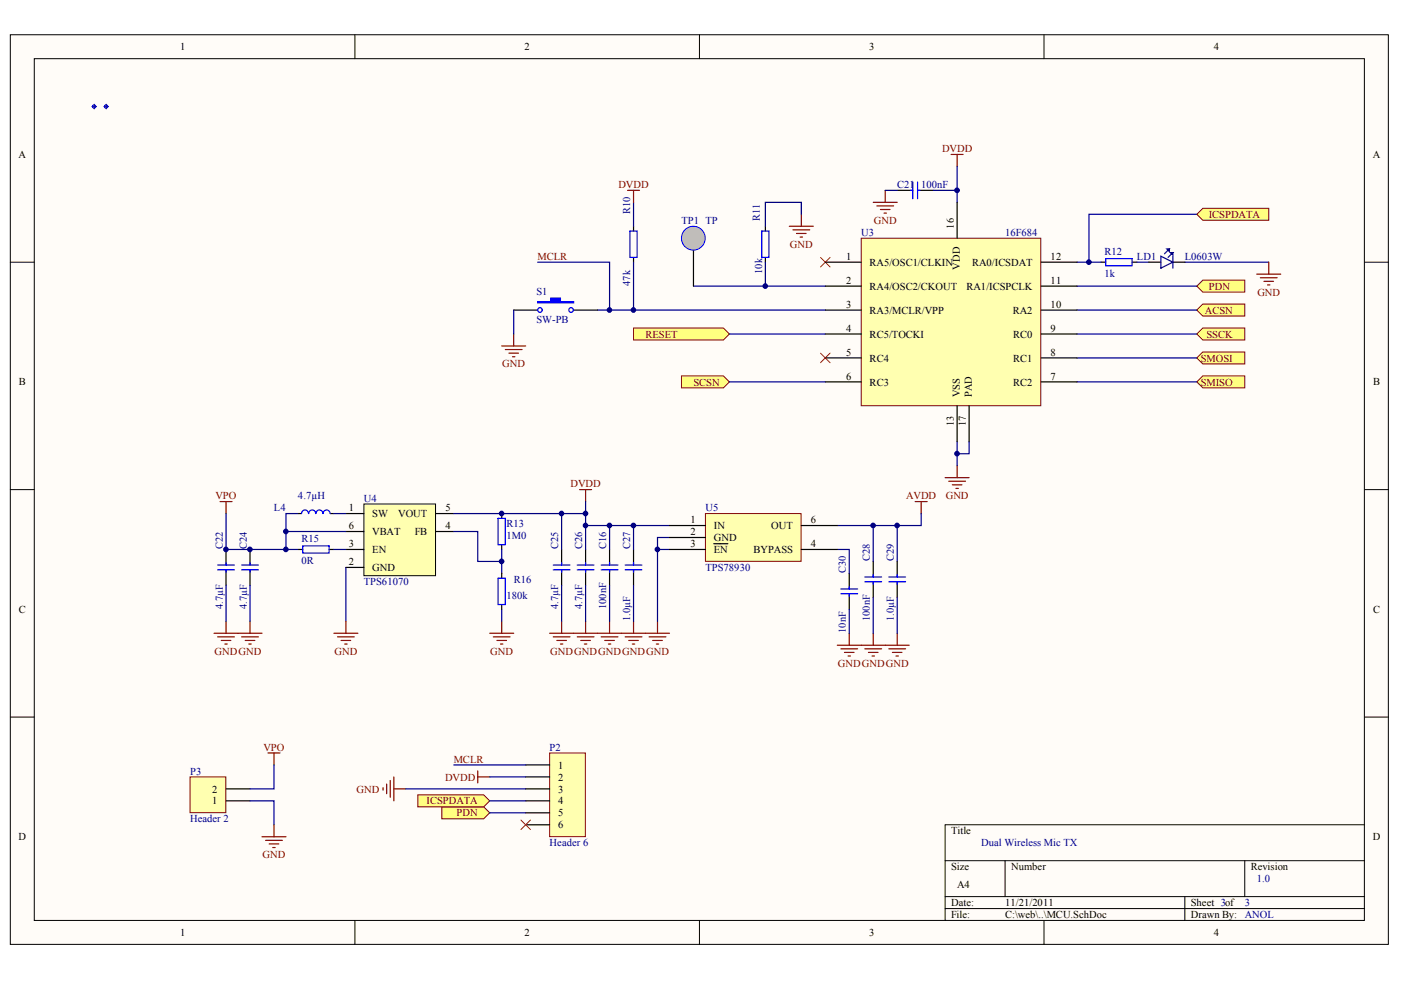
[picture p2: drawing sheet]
<svg xmlns="http://www.w3.org/2000/svg" width="287mm" height="201mm" viewBox="0 0 287 201" stroke-linecap="round" stroke-linejoin="round" font-family="sans-serif">
<defs><g id="words">
<g font-size="2.2">
<text x="36.9" y="10.3">1</text>
<text x="107.4" y="10.3">2</text>
<text x="177.9" y="10.3">3</text>
<text x="248.5" y="10.3">4</text>
<text x="3.8" y="32.3">A</text>
<text x="281.1" y="32.3">A</text>
<text x="173.2" y="53.2">1</text>
<text x="215.1" y="53.2">12</text>
<text x="173.2" y="58.1">2</text>
<text x="178" y="54.4">RA5/OSC1/CLKIN</text>
<text x="178" y="59.3">RA4/OSC2/CKOUT</text>
<text x="197.9" y="59.3">RA1/ICSPCLK</text>
<text x="199" y="54.4">RA0/ICSDAT</text>
<text x="215.1" y="58.1">11</text>
<text x="173.2" y="63">3</text>
<text x="178" y="64.2">RA3/MCLR/VPP</text>
<text x="207.3" y="64.2">RA2</text>
<text x="215.1" y="63">10</text>
<text x="173.2" y="67.9">4</text>
<text x="178" y="69.1">RC5/TOCKI</text>
<text x="207.4" y="69.1">RC0</text>
<text x="215.1" y="67.9">9</text>
<text x="173.2" y="72.8">5</text>
<text x="173.2" y="77.7">6</text>
<text x="178" y="74">RC4</text>
<text x="207.4" y="74">RC1</text>
<text x="215.1" y="77.7">7</text>
<text x="215.1" y="72.8">8</text>
<text x="3.9" y="78.9">B</text>
<text x="178" y="78.9">RC3</text>
<text x="207.4" y="78.9">RC2</text>
<text x="281.1" y="78.9">B</text>
<text x="71.4" y="104.7">1</text>
<text x="76.2" y="105.9">SW</text>
<text x="81.5" y="105.9">VOUT</text>
<text x="91.2" y="104.7">5</text>
<text x="141.3" y="107.1">1</text>
<text x="166" y="107.1">6</text>
<text x="71.4" y="112">3</text>
<text x="71.4" y="108.4">6</text>
<text x="76.2" y="113.3">EN</text>
<text x="76.2" y="109.6">VBAT</text>
<text x="84.9" y="109.6">FB</text>
<text x="91.2" y="108.4">4</text>
<text x="141.3" y="109.6">2</text>
<text x="141.3" y="112">3</text>
<text x="146.1" y="108.4">IN</text>
<text x="146.1" y="110.8">GND</text>
<text x="146.1" y="113.3">EN</text>
<text x="154.2" y="113.3">BYPASS</text>
<text x="157.9" y="108.4">OUT</text>
<text x="166" y="112">4</text>
<text x="71.4" y="115.7">2</text>
<text x="76.2" y="116.9">GND</text>
<text x="3.9" y="125.5">C</text>
<text x="281.1" y="125.5">C</text>
<text x="114.2" y="157.4">1</text>
<text x="114.2" y="159.8">2</text>
<text x="43.5" y="164.7">1</text>
<text x="43.5" y="162.3">2</text>
<text x="114.2" y="162.3">3</text>
<text x="114.2" y="164.7">4</text>
<text x="114.2" y="167.2">5</text>
<text x="3.8" y="172">D</text>
<text x="114.2" y="169.6">6</text>
<text x="194.7" y="170.8">Title</text>
<text x="281" y="172">D</text>
<text x="194.7" y="178.2">Size</text>
<text x="207" y="178.2">Number</text>
<text x="256.1" y="178.2">Revision</text>
<text x="194.7" y="185.5">Date:</text>
<text x="195.9" y="181.8">A4</text>
<text x="205.8" y="185.5">11/21/2011</text>
<text x="243.8" y="185.5">Sheet 3of</text>
<text x="36.9" y="191.7">1</text>
<text x="107.4" y="191.7">2</text>
<text x="177.9" y="191.7">3</text>
<text x="194.7" y="188">File:</text>
<text x="205.8" y="188">C:\web\..\MCU.SchDoc</text>
<text x="243.8" y="188">Drawn By:</text>
<text x="248.5" y="191.7">4</text>
</g>
<g font-size="2.2" fill="#800000">
<text x="192.8" y="31.1">DVDD</text>
<text x="126.6" y="38.5">DVDD</text>
<text x="178.9" y="45.8">GND</text>
<text x="247.5" y="44.6">ICSPDATA</text>
<text x="110.1" y="53.2">MCLR</text>
<text x="161.7" y="50.7">GND</text>
<text x="247.5" y="59.3">PDN</text>
<text x="246.7" y="64.2">ACSN</text>
<text x="257.4" y="60.5">GND</text>
<text x="132.1" y="69.1">RESET</text>
<text x="247" y="69.1">SSCK</text>
<text x="102.8" y="75.2">GND</text>
<text x="245.8" y="74">SMOSI</text>
<text x="142" y="78.9">SCSN</text>
<text x="245.8" y="78.9">SMISO</text>
<text x="116.8" y="99.8">DVDD</text>
<text x="44.1" y="102.2">VPO</text>
<text x="185.5" y="102.2">AVDD</text>
<text x="193.6" y="102.2">GND</text>
<text x="43.9" y="134">GNDGND</text>
<text x="68.5" y="134">GND</text>
<text x="100.4" y="134">GND</text>
<text x="112.6" y="134">GNDGNDGNDGNDGND</text>
<text x="171.5" y="136.5">GNDGNDGND</text>
<text x="53.9" y="153.7">VPO</text>
<text x="91.1" y="159.8">DVDD</text>
<text x="92.9" y="156.2">MCLR</text>
<text x="73" y="162.3">GND</text>
<text x="87.3" y="164.7">ICSPDATA</text>
<text x="93.5" y="167.2">PDN</text>
<text x="53.8" y="175.7">GND</text>
</g>
<g font-size="2.2" fill="#000080">
<text x="183.7" y="38.5">C21</text>
<text x="188.6" y="38.5">100nF</text>
<text x="139.5" y="45.9">TP1 TP</text>
<text x="176.3" y="48.3">U3</text>
<text x="205.8" y="48.3">16F684</text>
<text x="226.1" y="52.2">R12</text>
<text x="232.7" y="53.2">LD1</text>
<text x="242.6" y="53.2">L0603W</text>
<text x="226.1" y="56.6">1k</text>
<text x="109.8" y="60.3">S1</text>
<text x="109.8" y="66.2">SW-PB</text>
<text x="56.1" y="104.7">L4</text>
<text x="61" y="102.2">4.7µH</text>
<text x="74.5" y="102.7">U4</text>
<text x="103.7" y="107.9">R13</text>
<text x="144.4" y="104.7">U5</text>
<text x="61.7" y="111.1">R15</text>
<text x="103.7" y="110.3">1M0</text>
<text x="61.7" y="115.5">0R</text>
<text x="74.5" y="119.9">TPS61070</text>
<text x="105.2" y="119.4">R16</text>
<text x="144.4" y="116.9">TPS78930</text>
<text x="103.7" y="122.6">180k</text>
<text x="112.5" y="153.7">P2</text>
<text x="38.9" y="158.6">P3</text>
<text x="38.9" y="168.4">Header 2</text>
<text x="112.5" y="173.3">Header 6</text>
<text x="200.8" y="173.3">Dual Wireless Mic TX</text>
<text x="254.8" y="185.6">3</text>
<text x="257.3" y="180.7">1.0</text>
<text x="254.8" y="188">ANOL</text>
</g>
<g font-size="2.1" fill="#000080">
<text x="129" y="43.9" transform="rotate(-90 129 43.9)">R10</text>
<text x="155.5" y="45.4" transform="rotate(-90 155.5 45.4)">R11</text>
<text x="129" y="58.6" transform="rotate(-90 129 58.6)">47k</text>
<text x="156" y="56.1" transform="rotate(-90 156 56.1)">10k</text>
<text x="45.6" y="112.5" transform="rotate(-90 45.6 112.5)">C22</text>
<text x="50.5" y="112.5" transform="rotate(-90 50.5 112.5)">C24</text>
<text x="114.3" y="112.5" transform="rotate(-90 114.3 112.5)">C25</text>
<text x="119.2" y="112.5" transform="rotate(-90 119.2 112.5)">C26</text>
<text x="124.1" y="112.5" transform="rotate(-90 124.1 112.5)">C16</text>
<text x="129" y="112.5" transform="rotate(-90 129 112.5)">C27</text>
<text x="173.2" y="117.4" transform="rotate(-90 173.2 117.4)">C30</text>
<text x="178.1" y="115" transform="rotate(-90 178.1 115)">C28</text>
<text x="183" y="115" transform="rotate(-90 183 115)">C29</text>
<text x="45.6" y="124.8" transform="rotate(-90 45.6 124.8)">4.7µF</text>
<text x="50.5" y="124.8" transform="rotate(-90 50.5 124.8)">4.7µF</text>
<text x="114.3" y="124.8" transform="rotate(-90 114.3 124.8)">4.7µF</text>
<text x="119.2" y="124.8" transform="rotate(-90 119.2 124.8)">4.7µF</text>
<text x="124.1" y="124.8" transform="rotate(-90 124.1 124.8)">100nF</text>
<text x="129" y="127.2" transform="rotate(-90 129 127.2)">1.0µF</text>
<text x="173.2" y="129.7" transform="rotate(-90 173.2 129.7)">10nF</text>
<text x="178.1" y="127.2" transform="rotate(-90 178.1 127.2)">100nF</text>
<text x="183" y="127.2" transform="rotate(-90 183 127.2)">1.0µF</text>
</g>
<g font-size="2.1">
<text x="195.3" y="46.8" transform="rotate(-90 195.3 46.8)">16</text>
<text x="196.5" y="55.3" transform="rotate(-90 196.5 55.3)">VDD</text>
<text x="196.5" y="81.4" transform="rotate(-90 196.5 81.4)">VSS</text>
<text x="198.9" y="81.4" transform="rotate(-90 198.9 81.4)">PAD</text>
<text x="195.3" y="87.3" transform="rotate(-90 195.3 87.3)">13</text>
<text x="197.7" y="87.3" transform="rotate(-90 197.7 87.3)">17</text>
</g>
</g></defs>
<g fill="#fffcf8" stroke="#000" stroke-width=".2">
<path d="M2.1 7.1h282.1v186.3h-282.1z"/>
<path d="M7 12h272.3v176.5h-272.3z"/>
</g>
<g fill="none" stroke="#000" stroke-width=".2">
<path d="M72.7 7.1v4.9M143.2 7.1v4.9M213.7 7.1v4.9M2.1 53.7h4.9M279.4 53.7h4.9M2.1 100.3h4.9M279.4 100.3h4.9M2.1 146.8h4.9M279.4 146.8h4.9M193.5 176.2h85.9M205.8 176.2v7.4M254.8 176.2v7.4"/>
<path d="M279.4 168.9h-85.9v19.6M72.7 188.5v4.9M143.2 188.5v4.9M193.5 183.6h85.9M193.5 186.1h85.9M213.7 188.5v4.9M242.6 183.6v4.9"/>
</g>
<path d="M183.7 39h3.2M187.8 39h3.2" fill="none" stroke="#000" stroke-width=".25"/>
<path d="M186.4 39h.5M186.9 37.3v3.4M187.8 37.3v3.4M187.8 39h.5" fill="none" stroke="#00f" stroke-width=".25"/>
<path d="M181.2 39h2.5M191 39h4.9v2.4M195.9 34.1v4.9M195.9 90.5v4.9" fill="none" stroke="#000080" stroke-width=".25"/>
<path d="M181.2 39v2.4M194.7 31.6h2.5M195.9 31.6v2.5M178.8 41.4h4.9M179.5 42.2h3.4M180.2 42.9h2M181 43.6h.5M193.5 97.8h4.9M194.2 98.5h3.5M195 99.3h1.9M195.9 95.4v2.4M195.7 100h.5" fill="none" stroke="#800000" stroke-width=".25"/>
<path d="M168 52.7l1.9 2M169.9 52.7l-1.9 2" fill="none" stroke="#f00" stroke-width=".2"/>
<path d="M245 58.6l1.2-1.2h8.6v2.4h-8.6z" fill-rule="evenodd" fill="#ffff80" stroke="#800000" stroke-width=".2"/>
<path d="M220.5 58.6h24.5" fill="none" stroke="#000080" stroke-width=".25"/>
<g fill="#ffff80" stroke="#800000" stroke-width=".2">
<path d="M245 63.5l1.2-1.2h8.6v2.4h-8.6z" fill-rule="evenodd"/>
<path d="M245 68.4l1.2-1.2h8.6v2.4h-8.6z" fill-rule="evenodd"/>
<path d="M245 73.3l1.2-1.2h8.6v2.4h-8.6z" fill-rule="evenodd"/>
<path d="M245 78.2l1.2-1.2h8.6v2.4h-8.6z" fill-rule="evenodd"/>
</g>
<path d="M129.7 41.4v4.9M129.7 53.7v9.8M142 58.6h14.7M156.7 53.7v4.9h12.3M164 43.9v-2.5h-7.3v4.9M105.2 63.5v4.9M122.3 63.5h46.7M220.5 63.5h24.5M220.5 68.4h24.5M220.5 73.3h24.5M220.5 78.2h24.5" fill="none" stroke="#000080" stroke-width=".25"/>
<path d="M129.7 46.3v1M129.7 52.7v1M156.7 46.3v1M156.7 52.7v1M105.2 63.5h4.9M117.4 63.5h4.9" fill="none" stroke="#000" stroke-width=".25"/>
<g fill="none" stroke="#00f" stroke-width=".25">
<path d="M129 47.3h1.4v5.4h-1.4zM155.9 47.3h1.5v5.4h-1.5z"/>
<circle cx="110.5" cy="63.5" r=".47"/>
<circle cx="116.9" cy="63.5" r=".47"/>
</g>
<path d="M128.5 39h2.4M129.7 39v2.4M161.6 46.3h4.9M162.3 47.1h3.5M163.1 47.8h1.9M163.8 48.5h.5M164 43.9v2.4M102.7 70.8h4.9M103.4 71.6h3.5M104.2 72.3h1.9M104.9 73.1h.5M105.2 68.4v2.4" fill="none" stroke="#800000" stroke-width=".25"/>
<path d="M110.1 61.8h2.7v-.8h1.9v.8h2.7v.2h-7.3z" fill-rule="evenodd" fill="#00f" stroke="#00f" stroke-width=".25"/>
<path d="M129.7 67.2h18.4l1.2 1.2-1.2 1.2h-18.4z" fill-rule="evenodd" fill="#ffff80" stroke="#800000" stroke-width=".2"/>
<path d="M149.3 68.4h19.7" fill="none" stroke="#000080" stroke-width=".25"/>
<path d="M139.5 77h8.6l1.2 1.2-1.2 1.2h-8.6z" fill-rule="evenodd" fill="#ffff80" stroke="#800000" stroke-width=".2"/>
<path d="M220.5 53.7h4.9M232.7 53.7h2.5M242.6 53.7h17.1M245 43.9h-22.1v9.8M149.3 78.2h19.7" fill="none" stroke="#000080" stroke-width=".25"/>
<path d="M168 72.3l1.9 2M169.9 72.3l-1.9 2" fill="none" stroke="#f00" stroke-width=".2"/>
<path d="M225.4 53.7h1M231.8 53.7h.9" fill="none" stroke="#000" stroke-width=".25"/>
<path d="M226.4 53h5.4v1.4h-5.4z" fill="none" stroke="#00f" stroke-width=".25"/>
<path d="M257.3 56.1h4.9M258 56.9h3.4M258.8 57.6h1.9M259.5 58.3h.5M259.7 53.7v2.4" fill="none" stroke="#800000" stroke-width=".25"/>
<path d="M245 43.9l1.2-1.2h13.5v2.4h-13.5z" fill-rule="evenodd" fill="#ffff80" stroke="#800000" stroke-width=".2"/>
<path d="M112.5 154.2h7.3v17.1h-7.3z" fill="#ffffb0" stroke="#800000" stroke-width=".2"/>
<path d="M107.6 156.6h4.9M107.6 159.1h4.9M107.6 161.5h4.9M107.6 164h4.9M107.6 166.4h4.9M107.6 168.9h4.9" fill="none" stroke="#000" stroke-width=".25"/>
<path d="M106.6 167.9l2 2M108.6 167.9l-2 2" fill="none" stroke="#f00" stroke-width=".2"/>
<g fill="#ffff80" stroke="#800000" stroke-width=".2">
<path d="M90.4 165.2h8.6l1.3 1.2-1.3 1.3h-8.6z" fill-rule="evenodd"/>
<path d="M85.5 162.8h13.5l1.3 1.2-1.3 1.2h-13.5z" fill-rule="evenodd"/>
</g>
<path d="M79.9 159.8v3.5M80.6 159.1v4.9M97.8 157.9v2.4M97.8 159.1h2.5M78.4 161.3v.5M79.2 160.6v1.9M80.6 161.5h2.5" fill="none" stroke="#800000" stroke-width=".25"/>
<path d="M110.1 53.7h14.7v9.8M92.9 156.6h14.7M100.3 159.1h7.3M83.1 161.5h24.5M100.3 166.4h7.3M100.3 164h7.3" fill="none" stroke="#000080" stroke-width=".25"/>
<path d="M142 51.2v7.4" fill="none" stroke="#000" stroke-width=".25"/>
<circle cx="141.9" cy="48.8" r="2.43" fill="#c0c0c0" stroke="#00f" stroke-width=".2"/>
<path d="M235.2 53.7h2.5M240.1 53.7h2.5" fill="none" stroke="#000" stroke-width=".25"/>
<path d="M237.7 52.5l2.4 1.2-2.4 1.2zM239.4 51v.5l-.5-.5h.5l-1 1M240.1 51.7v.5l-.5-.5h.5l-1 1M240.1 52.5v2.4" fill="none" stroke="#11037f" stroke-width=".25"/>
<path d="M38.9 159.1h7.3v7.3h-7.3z" fill="#ffffb0" stroke="#800000" stroke-width=".2"/>
<path d="M46.3 164h4.9M46.3 161.5h4.9" fill="none" stroke="#000" stroke-width=".25"/>
<path d="M54.9 154.2h2.4M56.1 154.2v2.4M53.6 171.3h4.9M54.4 172.1h3.4M55.1 172.8h2M55.8 173.5h.5M56.1 168.9v2.4" fill="none" stroke="#800000" stroke-width=".25"/>
<path d="M198.4 90.5v2.4h-2.5" fill="none" stroke="#000080" stroke-width=".25"/>
<path d="M176.3 48.8h36.8v34.3h-36.8z" fill="#ffffb0" stroke="#800000" stroke-width=".2"/>
<g fill="none" stroke="#000" stroke-width=".25">
<path d="M169 53.7h7.3M169 58.6h7.3M195.9 41.4v7.4M213.1 53.7h7.4M213.1 58.6h7.4M169 63.5h7.3M169 68.4h7.3M169 73.3h7.3M169 78.2h7.3M213.1 63.5h7.4M213.1 68.4h7.4M213.1 73.3h7.4"/>
<path d="M213.1 78.2h7.4M195.9 83.1v7.4M198.4 83.1v7.4"/>
</g>
<path d="M56.1 156.6v4.9h-4.9M51.2 164h4.9v4.9" fill="none" stroke="#000080" stroke-width=".25"/>
<circle cx="19.3" cy="21.8" r=".35" fill="#c0c0c0" stroke="#00f" stroke-width=".2"/>
<path d="M18.8 21.8h1M19.3 21.3v1" fill="none" stroke="#0000b4" stroke-width=".2"/>
<circle cx="21.7" cy="21.8" r=".35" fill="#c0c0c0" stroke="#00f" stroke-width=".2"/>
<path d="M21.2 21.8h1M21.7 21.3v1" fill="none" stroke="#0000b4" stroke-width=".2"/>
<path d="M74.5 103.2h14.7v14.7h-14.7z" fill="#ffffb0" stroke="#000" stroke-width=".2"/>
<g fill="none" stroke="#000" stroke-width=".25">
<path d="M46.3 112.5v3.2M46.3 116.7v3.2M51.2 112.5v3.2M51.2 116.7v3.2M61 105.2h.7M61 112.5h1M67.4 112.5h1M67.6 105.2h.8M70.8 105.2h3.7M70.8 116.2h3.7M70.8 112.5h3.7M70.8 108.8h3.7"/>
<path d="M89.2 105.2h3.7M89.2 108.8h3.7M102.7 105.2v.9M102.7 111.5v1M115 112.5v3.2M115 116.7v3.2M119.9 112.5v3.2M119.9 116.7v3.2M129.7 112.5v3.2M129.7 116.7v3.2M173.9 117.4v3.2M183.7 115v3.2"/>
<path d="M183.7 119.1v3.2M173.9 121.6v3.2"/>
</g>
<g fill="none" stroke="#00f" stroke-width=".25">
<path d="M44.6 115.7h3.4M44.6 116.7h3.4M46.3 115.2v.5M46.3 116.7v.5M49.5 115.7h3.4M49.5 116.7h3.4M51.2 115.2v.5M51.2 116.7v.5M62 111.8h5.4v1.5h-5.4zM63.2 105.2a.71 .71 0 0 0-.8-.8 .71 .71 0 0 0-.7 .8M64.6 105.2a.71 .71 0 0 0-.7-.8 .71 .71 0 0 0-.7 .8M67.6 105.2a.74 .74 0 0 0-.8-.8 .74 .74 0 0 0-.7 .8 .71 .71 0 0 0-.7-.8 .71 .71 0 0 0-.7 .8"/>
<path d="M102 106.1h1.4v5.4h-1.4zM113.3 115.7h3.4M113.3 116.7h3.4M115 115.2v.5M115 116.7v.5M118.2 115.7h3.4M118.2 116.7h3.4M119.9 115.2v.5M119.9 116.7v.5M128 115.7h3.4M128 116.7h3.4M129.7 115.2v.5"/>
<path d="M129.7 116.7v.5M182 118.2h3.4M182 119.1h3.4M183.7 117.7v.5M183.7 119.1v.5M172.1 120.6h3.5M172.1 121.6h3.5M173.9 120.1v.5M173.9 121.6v.5"/>
</g>
<g fill="none" stroke="#000080" stroke-width=".25">
<path d="M46.3 105.2v7.3h12.2M46.3 119.9v7.3M51.2 119.9v7.3M58.5 108.8v3.7h2.5M61 105.2h-2.5v3.6h12.3M68.4 105.2h2.4M68.4 112.5h2.4M70.8 116.2v11M92.9 108.8h4.9v6.2h4.9M92.9 105.2h22.1v7.3M102.7 112.5v4.9M115 105.2h4.9v7.3"/>
<path d="M115 119.9v7.3M119.9 102.7v2.5M119.9 119.9v7.3M119.9 107.6h17.2M129.7 107.6v4.9M129.7 119.9v7.3M134.6 112.5h2.5M137.1 110.1h-2.5v17.1M171.4 112.5h2.5v4.9M171.4 107.6h12.3v7.4M188.6 105.2v2.4h-4.9M102.7 124.8v2.4"/>
<path d="M173.9 124.8v4.9M183.7 122.3v7.4"/>
</g>
<g fill="none" stroke="#800000" stroke-width=".25">
<path d="M45 102.7h2.5M46.3 102.7v2.5M118.7 100.3h2.4M119.9 100.3v2.4M187.4 102.7h2.4M188.6 102.7v2.5M43.8 129.7h9.8M44.6 130.4h3.4M45.3 131.1h2M46 131.9h.5M46.3 127.2v2.5M49.5 130.4h3.4"/>
<path d="M50.2 131.1h2M50.9 131.9h.5M51.2 127.2v2.5M68.4 129.7h4.9M69.1 130.4h3.4M69.8 131.1h2M70.6 131.9h.5M70.8 127.2v2.5M100.3 129.7h4.9M101 130.4h3.4M101.7 131.1h2M102.5 131.9h.5"/>
<path d="M102.7 127.2v2.5M112.5 129.7h9.8M113.3 130.4h3.4M114 131.1h2M114.7 131.9h.5M115 127.2v2.5M118.2 130.4h3.4M118.9 131.1h2M119.6 131.9h.5M119.9 127.2v2.5M127.2 129.7h9.9M128 130.4h3.4"/>
<path d="M128.7 131.1h2M129.4 131.9h.5M129.7 127.2v2.5M132.9 130.4h3.4M133.6 131.1h2M134.4 131.9h.4M134.6 127.2v2.5M171.4 132.1h4.9M172.1 132.9h3.5M172.9 133.6h1.9M173.6 134.3h.5M173.9 129.7v2.4"/>
<path d="M181.2 132.1h4.9M182 132.9h3.4M182.7 133.6h2M183.4 134.3h.5M183.7 129.7v2.4"/>
</g>
<path d="M144.4 105.2h19.6v9.7h-19.6z" fill="#ffffb0" stroke="#800000" stroke-width=".2"/>
<path d="M102.7 117.4v1M124.8 112.5v3.2M124.8 116.7v3.2M137.1 107.6h7.3M137.1 110.1h7.3M137.1 112.5h7.3M146.1 111.3h2.9M164 107.6h7.4M164 112.5h7.4M178.8 115v3.2M178.8 119.1v3.2M102.7 123.8v1" fill="none" stroke="#000" stroke-width=".25"/>
<path d="M102 118.4h1.4v5.4h-1.4zM123.1 115.7h3.4M123.1 116.7h3.4M124.8 115.2v.5M124.8 116.7v.5M177 118.2h3.5M177 119.1h3.5M178.8 117.7v.5M178.8 119.1v.5" fill="none" stroke="#00f" stroke-width=".25"/>
<path d="M122.3 129.7h4.9M123.1 130.4h3.4M123.8 131.1h2M124.5 131.9h.5M124.8 127.2v2.5M176.3 132.1h4.9M177 132.9h3.5M177.8 133.6h1.9M178.5 134.3h.5M178.8 129.7v2.4" fill="none" stroke="#800000" stroke-width=".25"/>
<path d="M124.8 107.6v4.9M124.8 119.9v7.3M178.8 107.6v7.4M178.8 122.3v7.4" fill="none" stroke="#000080" stroke-width=".25"/>
<g fill="#000080" stroke="#000080" stroke-width=".2">
<circle cx="46.2" cy="112.5" r=".47"/>
<circle cx="51.2" cy="112.5" r=".47"/>
<circle cx="58.5" cy="112.5" r=".47"/>
<circle cx="58.5" cy="108.8" r=".47"/>
<circle cx="102.7" cy="115" r=".47"/>
<circle cx="102.7" cy="105.1" r=".47"/>
<circle cx="114.9" cy="105.1" r=".47"/>
<circle cx="119.9" cy="107.6" r=".47"/>
<circle cx="119.9" cy="105.1" r=".47"/>
<circle cx="124.8" cy="107.6" r=".47"/>
<circle cx="124.8" cy="63.5" r=".47"/>
<circle cx="129.7" cy="107.6" r=".47"/>
<circle cx="129.7" cy="63.5" r=".47"/>
<circle cx="134.6" cy="112.5" r=".47"/>
<circle cx="156.7" cy="58.6" r=".47"/>
<circle cx="178.7" cy="107.6" r=".47"/>
<circle cx="183.6" cy="107.6" r=".47"/>
<circle cx="195.9" cy="92.9" r=".47"/>
<circle cx="195.9" cy="39" r=".47"/>
<circle cx="222.9" cy="53.7" r=".47"/>
</g>
<use href="#words"/>
</svg>
